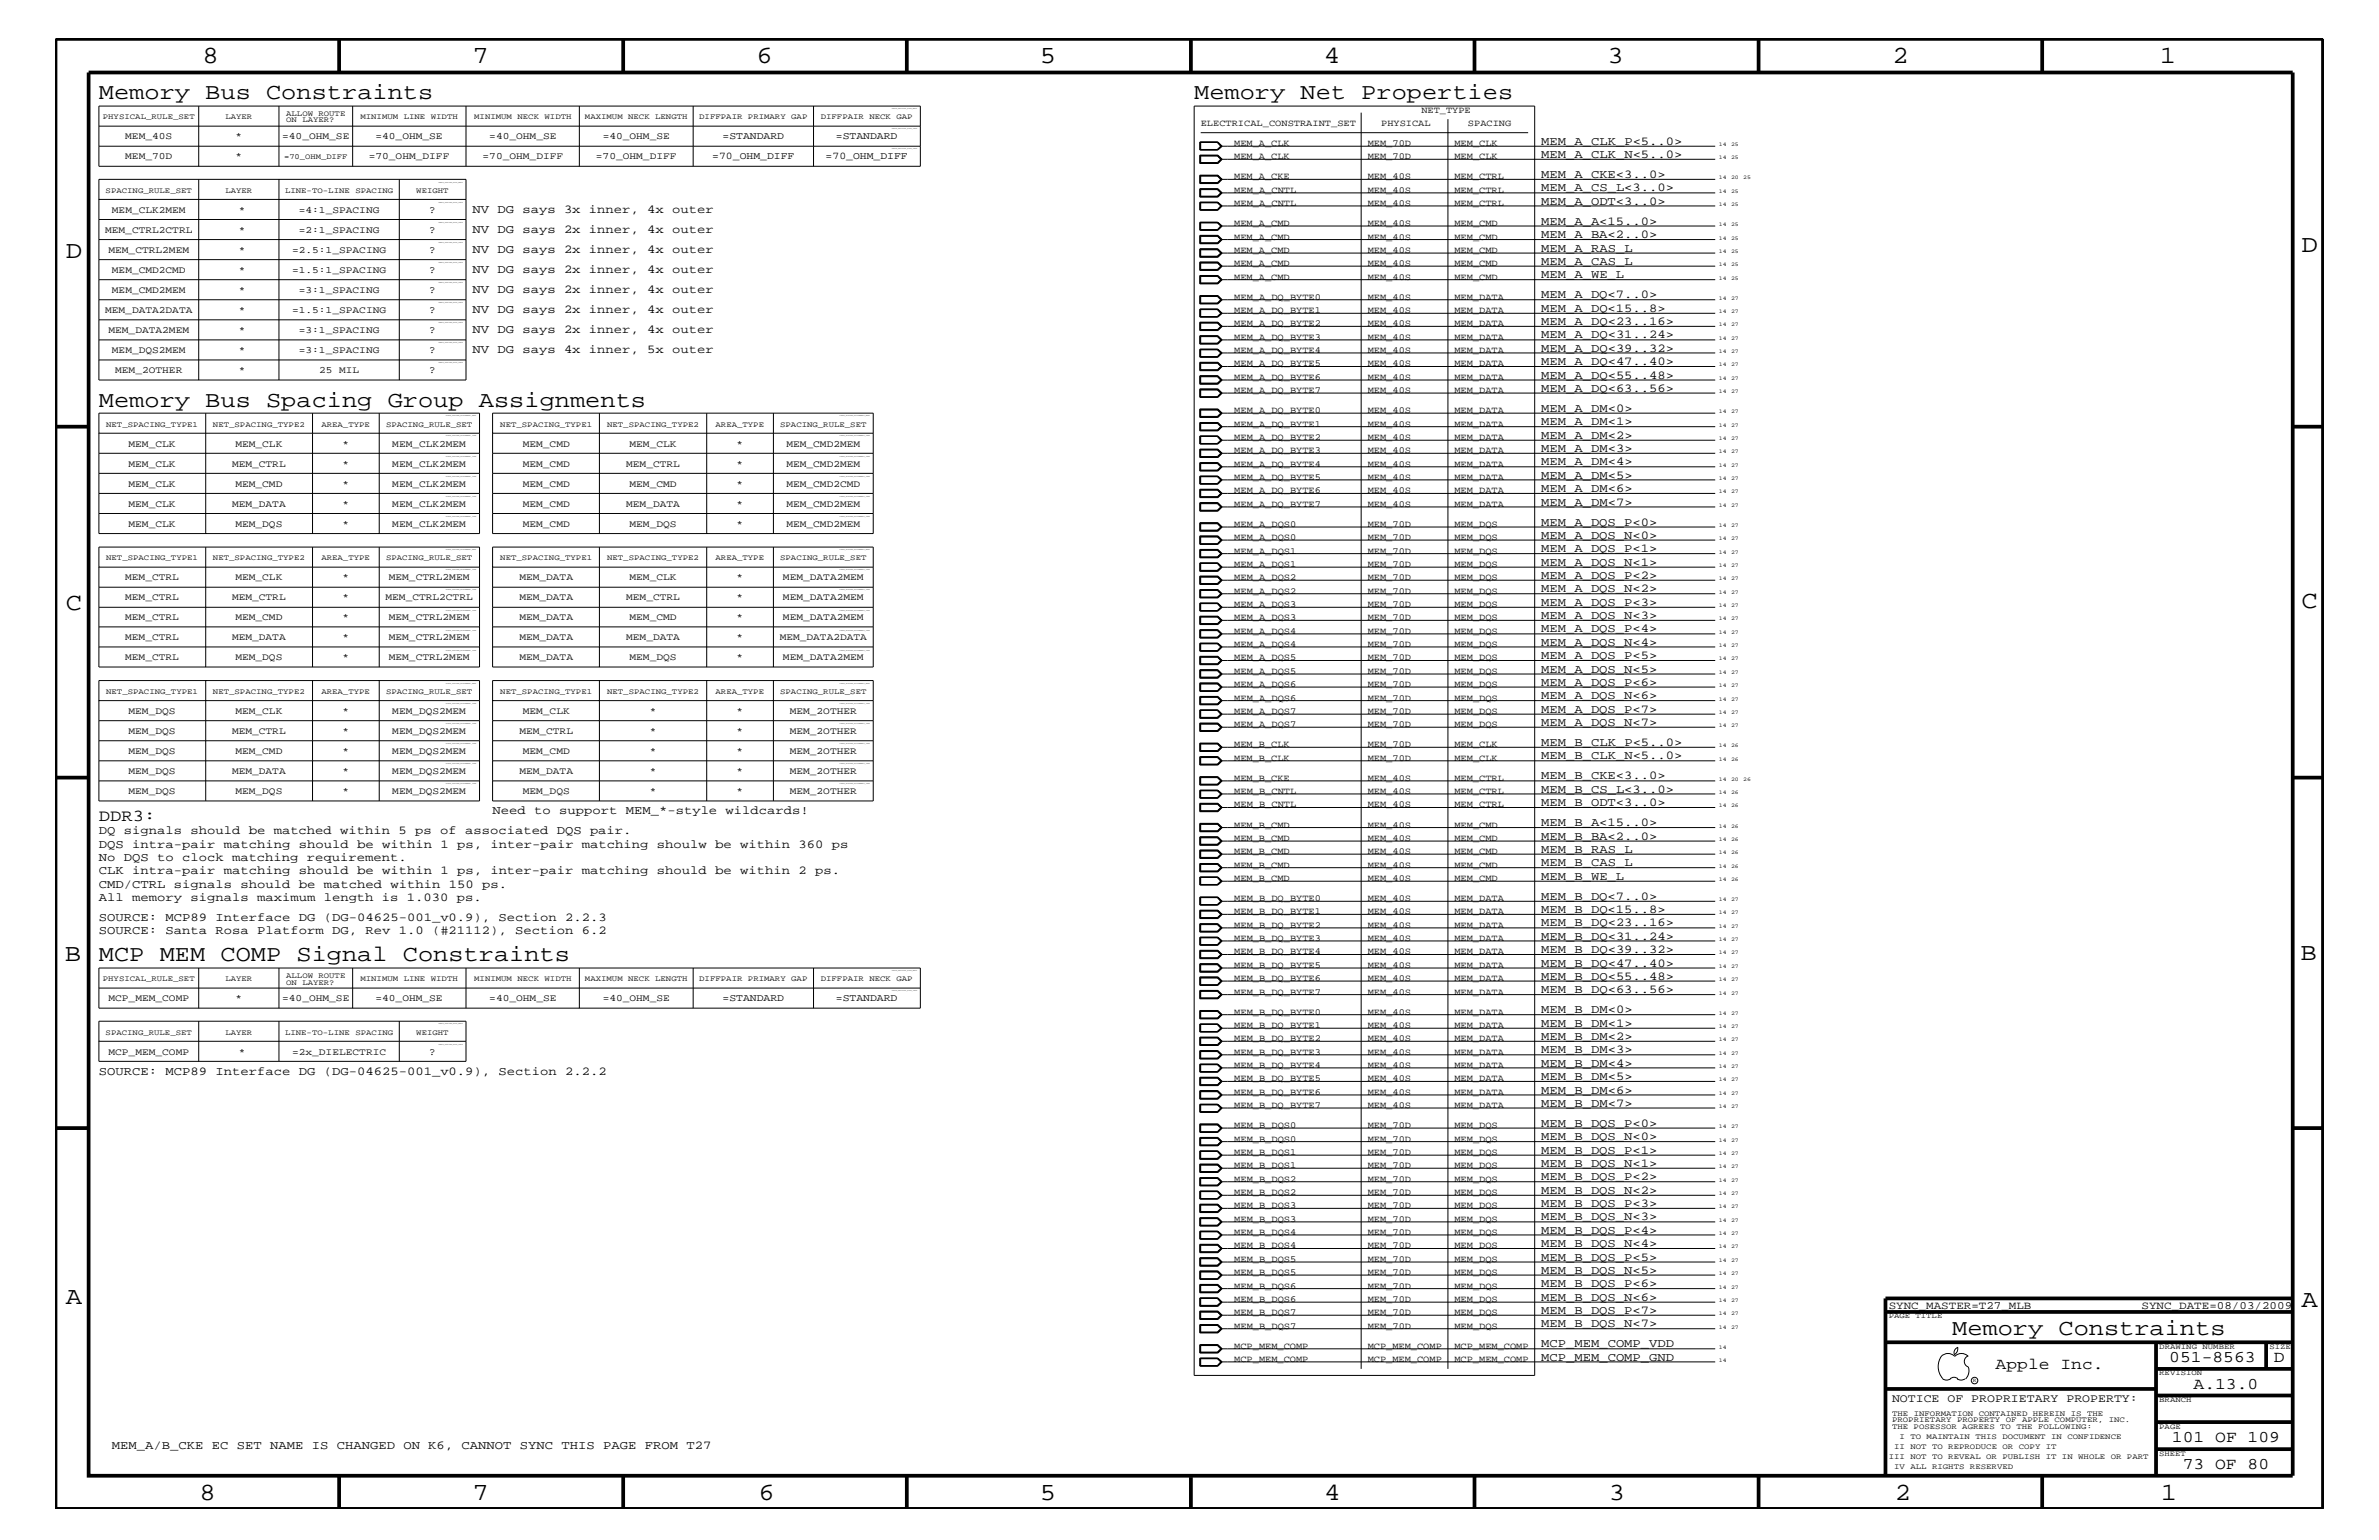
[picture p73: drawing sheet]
<svg xmlns="http://www.w3.org/2000/svg" width="432mm" height="279mm" viewBox="0 0 432 279" stroke-linecap="round" stroke-linejoin="round" font-family="sans-serif">
<defs><g id="words">
<g font-size="4.5">
<text x="36.7" y="11.5">8</text>
<text x="85.8" y="11.5">7</text>
<text x="137.3" y="11.5">6</text>
<text x="188.7" y="11.5">5</text>
<text x="240.3" y="11.5">4</text>
<text x="291.8" y="11.5">3</text>
<text x="343.5" y="11.5">2</text>
<text x="392" y="11.5">1</text>
<text x="11.9" y="46.8">D</text>
<text x="417.7" y="45.7">D</text>
<text x="11.9" y="110.6">C</text>
<text x="417.7" y="110.3">C</text>
<text x="11.8" y="174.3">B</text>
<text x="417.6" y="174.2">B</text>
<text x="11.9" y="236.7">A</text>
<text x="417.7" y="237.1">A</text>
<text x="36.2" y="272.1">8</text>
<text x="85.8" y="272.1">7</text>
<text x="137.7" y="272.1">6</text>
<text x="188.7" y="272.1">5</text>
<text x="240.4" y="272.1">4</text>
<text x="292" y="272.1">3</text>
<text x="343.9" y="272.1">2</text>
<text x="392.2" y="272.1">1</text>
</g>
<g font-size="4.1">
<text x="17.9" y="18">Memory Bus Constraints</text>
<text x="216.7" y="18">Memory Net Properties</text>
<text x="17.9" y="73.8">Memory Bus Spacing Group Assignments</text>
<text x="17.9" y="174.4">MCP MEM COMP Signal Constraints</text>
<text x="354.3" y="242.3">Memory Constraints</text>
</g>
<g font-size="3">
<text x="17.9" y="149">DDR3:</text>
<text x="362.2" y="248.4">Apple Inc.</text>
<text x="393.7" y="247.1">051-8563</text>
<text x="398.1" y="252">A.13.0</text>
<text x="412.7" y="247.1">D</text>
<text x="394.2" y="261.6">101 OF 109</text>
<text x="396.2" y="266.6">73 OF 80</text>
</g>
<g font-size="2.2">
<text x="279.7" y="28.6">MEM_A_CLK_N&lt;5..0&gt;</text>
<text x="279.7" y="26.3">MEM_A_CLK_P&lt;5..0&gt;</text>
<text x="279.7" y="34.7">MEM_A_CS_L&lt;3..0&gt;</text>
<text x="279.7" y="32.3">MEM_A_CKE&lt;3..0&gt;</text>
<text x="85.8" y="38.6">NV DG says 3x inner, 4x outer</text>
<text x="279.7" y="40.8">MEM_A_A&lt;15..0&gt;</text>
<text x="279.7" y="37.2">MEM_A_ODT&lt;3..0&gt;</text>
<text x="85.8" y="45.9">NV DG says 2x inner, 4x outer</text>
<text x="85.8" y="42.3">NV DG says 2x inner, 4x outer</text>
<text x="279.7" y="45.7">MEM_A_RAS_L</text>
<text x="279.7" y="43.2">MEM_A_BA&lt;2..0&gt;</text>
<text x="85.8" y="49.6">NV DG says 2x inner, 4x outer</text>
<text x="85.8" y="53.2">NV DG says 2x inner, 4x outer</text>
<text x="279.7" y="50.5">MEM_A_WE_L</text>
<text x="279.7" y="48">MEM_A_CAS_L</text>
<text x="85.8" y="56.8">NV DG says 2x inner, 4x outer</text>
<text x="279.7" y="56.6">MEM_A_DQ&lt;15..8&gt;</text>
<text x="279.7" y="54.1">MEM_A_DQ&lt;7..0&gt;</text>
<text x="279.7" y="59">MEM_A_DQ&lt;23..16&gt;</text>
<text x="85.8" y="64">NV DG says 4x inner, 5x outer</text>
<text x="85.8" y="60.4">NV DG says 2x inner, 4x outer</text>
<text x="279.7" y="63.9">MEM_A_DQ&lt;39..32&gt;</text>
<text x="279.7" y="61.4">MEM_A_DQ&lt;31..24&gt;</text>
<text x="279.7" y="66.2">MEM_A_DQ&lt;47..40&gt;</text>
<text x="279.7" y="71.1">MEM_A_DQ&lt;63..56&gt;</text>
<text x="279.7" y="68.7">MEM_A_DQ&lt;55..48&gt;</text>
<text x="279.7" y="77.2">MEM_A_DM&lt;1&gt;</text>
<text x="279.7" y="74.7">MEM_A_DM&lt;0&gt;</text>
<text x="279.7" y="82">MEM_A_DM&lt;3&gt;</text>
<text x="279.7" y="79.6">MEM_A_DM&lt;2&gt;</text>
<text x="279.7" y="86.9">MEM_A_DM&lt;5&gt;</text>
<text x="279.7" y="89.3">MEM_A_DM&lt;6&gt;</text>
<text x="279.7" y="84.4">MEM_A_DM&lt;4&gt;</text>
<text x="279.7" y="95.4">MEM_A_DQS_P&lt;0&gt;</text>
<text x="279.7" y="91.7">MEM_A_DM&lt;7&gt;</text>
<text x="279.7" y="100.2">MEM_A_DQS_P&lt;1&gt;</text>
<text x="279.7" y="97.7">MEM_A_DQS_N&lt;0&gt;</text>
<text x="279.7" y="107.5">MEM_A_DQS_N&lt;2&gt;</text>
<text x="279.7" y="105">MEM_A_DQS_P&lt;2&gt;</text>
<text x="279.7" y="102.6">MEM_A_DQS_N&lt;1&gt;</text>
<text x="279.7" y="112.3">MEM_A_DQS_N&lt;3&gt;</text>
<text x="279.7" y="109.9">MEM_A_DQS_P&lt;3&gt;</text>
<text x="279.7" y="114.8">MEM_A_DQS_P&lt;4&gt;</text>
<text x="279.7" y="119.6">MEM_A_DQS_P&lt;5&gt;</text>
<text x="279.7" y="117.2">MEM_A_DQS_N&lt;4&gt;</text>
<text x="279.7" y="124.4">MEM_A_DQS_P&lt;6&gt;</text>
<text x="279.7" y="122">MEM_A_DQS_N&lt;5&gt;</text>
<text x="279.7" y="131.7">MEM_A_DQS_N&lt;7&gt;</text>
<text x="279.7" y="129.3">MEM_A_DQS_P&lt;7&gt;</text>
<text x="279.7" y="126.9">MEM_A_DQS_N&lt;6&gt;</text>
<text x="279.7" y="135.3">MEM_B_CLK_P&lt;5..0&gt;</text>
<text x="279.7" y="137.8">MEM_B_CLK_N&lt;5..0&gt;</text>
<text x="279.7" y="143.9">MEM_B_CS_L&lt;3..0&gt;</text>
<text x="279.7" y="141.4">MEM_B_CKE&lt;3..0&gt;</text>
<text x="89.4" y="147.7">Need to support MEM_*-style wildcards!</text>
<text x="279.7" y="149.9">MEM_B_A&lt;15..0&gt;</text>
<text x="279.7" y="146.2">MEM_B_ODT&lt;3..0&gt;</text>
<text x="17.9" y="151.3">DQ signals should be matched within 5 ps of associated DQS pair.</text>
<text x="17.9" y="153.8">DQS intra-pair matching should be within 1 ps, inter-pair matching shoulw be within 360 ps</text>
<text x="279.7" y="154.7">MEM_B_RAS_L</text>
<text x="279.7" y="152.3">MEM_B_BA&lt;2..0&gt;</text>
<text x="17.9" y="156.2">No DQS to clock matching requirement.</text>
<text x="17.9" y="158.6">CLK intra-pair matching should be within 1 ps, inter-pair matching should be within 2 ps.</text>
<text x="17.9" y="161.1">CMD/CTRL signals should be matched within 150 ps.</text>
<text x="279.7" y="157.2">MEM_B_CAS_L</text>
<text x="279.7" y="159.6">MEM_B_WE_L</text>
<text x="17.9" y="163.5">All memory signals maximum length is 1.030 ps.</text>
<text x="17.9" y="167.1">SOURCE: MCP89 Interface DG (DG-04625-001_v0.9), Section 2.2.3</text>
<text x="279.7" y="163.3">MEM_B_DQ&lt;7..0&gt;</text>
<text x="279.7" y="165.6">MEM_B_DQ&lt;15..8&gt;</text>
<text x="17.9" y="169.5">SOURCE: Santa Rosa Platform DG, Rev 1.0 (#21112), Section 6.2</text>
<text x="279.7" y="170.5">MEM_B_DQ&lt;31..24&gt;</text>
<text x="279.7" y="168.1">MEM_B_DQ&lt;23..16&gt;</text>
<text x="279.7" y="172.9">MEM_B_DQ&lt;39..32&gt;</text>
<text x="279.7" y="177.7">MEM_B_DQ&lt;55..48&gt;</text>
<text x="279.7" y="175.4">MEM_B_DQ&lt;47..40&gt;</text>
<text x="279.7" y="183.8">MEM_B_DM&lt;0&gt;</text>
<text x="279.7" y="180.2">MEM_B_DQ&lt;63..56&gt;</text>
<text x="279.7" y="186.3">MEM_B_DM&lt;1&gt;</text>
<text x="279.7" y="188.7">MEM_B_DM&lt;2&gt;</text>
<text x="279.7" y="191.1">MEM_B_DM&lt;3&gt;</text>
<text x="17.9" y="195">SOURCE: MCP89 Interface DG (DG-04625-001_v0.9), Section 2.2.2</text>
<text x="279.7" y="193.6">MEM_B_DM&lt;4&gt;</text>
<text x="279.7" y="195.9">MEM_B_DM&lt;5&gt;</text>
<text x="279.7" y="198.4">MEM_B_DM&lt;6&gt;</text>
<text x="279.7" y="200.9">MEM_B_DM&lt;7&gt;</text>
<text x="279.7" y="209.3">MEM_B_DQS_P&lt;1&gt;</text>
<text x="279.7" y="206.9">MEM_B_DQS_N&lt;0&gt;</text>
<text x="279.7" y="204.4">MEM_B_DQS_P&lt;0&gt;</text>
<text x="279.7" y="211.7">MEM_B_DQS_N&lt;1&gt;</text>
<text x="279.7" y="214.2">MEM_B_DQS_P&lt;2&gt;</text>
<text x="279.7" y="219">MEM_B_DQS_P&lt;3&gt;</text>
<text x="279.7" y="216.6">MEM_B_DQS_N&lt;2&gt;</text>
<text x="279.7" y="221.4">MEM_B_DQS_N&lt;3&gt;</text>
<text x="279.7" y="223.9">MEM_B_DQS_P&lt;4&gt;</text>
<text x="279.7" y="226.3">MEM_B_DQS_N&lt;4&gt;</text>
<text x="279.7" y="231.1">MEM_B_DQS_N&lt;5&gt;</text>
<text x="279.7" y="228.7">MEM_B_DQS_P&lt;5&gt;</text>
<text x="279.7" y="233.5">MEM_B_DQS_P&lt;6&gt;</text>
<text x="279.7" y="238.4">MEM_B_DQS_P&lt;7&gt;</text>
<text x="279.7" y="236">MEM_B_DQS_N&lt;6&gt;</text>
<text x="279.7" y="244.5">MCP_MEM_COMP_VDD</text>
<text x="279.7" y="240.8">MEM_B_DQS_N&lt;7&gt;</text>
<text x="279.7" y="246.9">MCP_MEM_COMP_GND</text>
<text x="20.3" y="262.9">MEM_A/B_CKE EC SET NAME IS CHANGED ON K6, CANNOT SYNC THIS PAGE FROM T27</text>
</g>
<text font-size="2.1" x="343.4" y="254.4">NOTICE OF PROPRIETARY PROPERTY:</text>
<g font-size="2">
<text x="342.8" y="237.4">SYNC_MASTER=T27_MLB</text>
<text x="388.7" y="237.4">SYNC_DATE=08/03/2009</text>
</g>
<g font-size="1.9">
<text x="129.3" y="28.9">=70_OHM_DIFF</text>
<text x="131.1" y="25.3">=STANDARD</text>
<text x="149.9" y="28.9">=70_OHM_DIFF</text>
<text x="151.7" y="25.3">=STANDARD</text>
<text x="77.9" y="38.6">?</text>
<text x="77.9" y="45.9">?</text>
<text x="77.9" y="42.3">?</text>
<text x="77.9" y="49.6">?</text>
<text x="77.9" y="53.2">?</text>
<text x="77.9" y="56.8">?</text>
<text x="77.9" y="60.4">?</text>
<text x="77.9" y="64">?</text>
<text x="77.9" y="67.7">?</text>
<text x="131.1" y="181.6">=STANDARD</text>
<text x="151.7" y="181.6">=STANDARD</text>
<text x="77.9" y="191.4">?</text>
</g>
<g font-size="1.8">
<text x="22.7" y="25.3">MEM_40S</text>
<text x="22.7" y="28.9">MEM_70D</text>
<text x="42.8" y="25.3">*</text>
<text x="42.8" y="28.9">*</text>
<text x="51.2" y="25.3">=40_OHM_SE</text>
<text x="66.9" y="28.9">=70_OHM_DIFF</text>
<text x="68.2" y="25.3">=40_OHM_SE</text>
<text x="87.6" y="28.9">=70_OHM_DIFF</text>
<text x="88.8" y="25.3">=40_OHM_SE</text>
<text x="108.2" y="28.9">=70_OHM_DIFF</text>
<text x="109.4" y="25.3">=40_OHM_SE</text>
<text x="20.3" y="38.6">MEM_CLK2MEM</text>
<text x="43.3" y="38.6">*</text>
<text x="54.2" y="38.6">=4:1_SPACING</text>
<text x="19.1" y="42.3">MEM_CTRL2CTRL</text>
<text x="19.7" y="45.9">MEM_CTRL2MEM</text>
<text x="43.3" y="45.9">*</text>
<text x="43.3" y="42.3">*</text>
<text x="53" y="45.9">=2.5:1_SPACING</text>
<text x="54.2" y="42.3">=2:1_SPACING</text>
<text x="20.3" y="49.6">MEM_CMD2CMD</text>
<text x="20.3" y="53.2">MEM_CMD2MEM</text>
<text x="43.3" y="49.6">*</text>
<text x="43.3" y="53.2">*</text>
<text x="53" y="49.6">=1.5:1_SPACING</text>
<text x="54.2" y="53.2">=3:1_SPACING</text>
<text x="19.1" y="56.8">MEM_DATA2DATA</text>
<text x="43.3" y="56.8">*</text>
<text x="53" y="56.8">=1.5:1_SPACING</text>
<text x="19.7" y="60.4">MEM_DATA2MEM</text>
<text x="20.3" y="64">MEM_DQS2MEM</text>
<text x="43.3" y="60.4">*</text>
<text x="43.3" y="64">*</text>
<text x="54.2" y="60.4">=3:1_SPACING</text>
<text x="54.2" y="64">=3:1_SPACING</text>
<text x="20.9" y="67.7">MEM_2OTHER</text>
<text x="43.3" y="67.7">*</text>
<text x="57.9" y="67.7">25 MIL</text>
<text x="23.3" y="81.1">MEM_CLK</text>
<text x="42.7" y="81.1">MEM_CLK</text>
<text x="62.1" y="81.1">*</text>
<text x="71.2" y="81.1">MEM_CLK2MEM</text>
<text x="94.9" y="81.1">MEM_CMD</text>
<text x="114.3" y="81.1">MEM_CLK</text>
<text x="133.7" y="81.1">*</text>
<text x="142.7" y="81.1">MEM_CMD2MEM</text>
<text x="23.3" y="84.7">MEM_CLK</text>
<text x="23.3" y="88.3">MEM_CLK</text>
<text x="42.1" y="84.7">MEM_CTRL</text>
<text x="42.7" y="88.3">MEM_CMD</text>
<text x="62.1" y="84.7">*</text>
<text x="62.1" y="88.3">*</text>
<text x="71.2" y="84.7">MEM_CLK2MEM</text>
<text x="71.2" y="88.3">MEM_CLK2MEM</text>
<text x="94.9" y="88.3">MEM_CMD</text>
<text x="94.9" y="84.7">MEM_CMD</text>
<text x="113.7" y="84.7">MEM_CTRL</text>
<text x="114.3" y="88.3">MEM_CMD</text>
<text x="133.7" y="84.7">*</text>
<text x="133.7" y="88.3">*</text>
<text x="142.7" y="88.3">MEM_CMD2CMD</text>
<text x="142.7" y="84.7">MEM_CMD2MEM</text>
<text x="23.3" y="95.6">MEM_CLK</text>
<text x="23.3" y="92">MEM_CLK</text>
<text x="42.1" y="92">MEM_DATA</text>
<text x="42.7" y="95.6">MEM_DQS</text>
<text x="62.1" y="95.6">*</text>
<text x="62.1" y="92">*</text>
<text x="71.2" y="95.6">MEM_CLK2MEM</text>
<text x="71.2" y="92">MEM_CLK2MEM</text>
<text x="94.9" y="95.6">MEM_CMD</text>
<text x="94.9" y="92">MEM_CMD</text>
<text x="113.7" y="92">MEM_DATA</text>
<text x="114.3" y="95.6">MEM_DQS</text>
<text x="133.7" y="95.6">*</text>
<text x="133.7" y="92">*</text>
<text x="142.7" y="95.6">MEM_CMD2MEM</text>
<text x="142.7" y="92">MEM_CMD2MEM</text>
<text x="22.7" y="105.3">MEM_CTRL</text>
<text x="42.7" y="105.3">MEM_CLK</text>
<text x="62.1" y="105.3">*</text>
<text x="70.6" y="105.3">MEM_CTRL2MEM</text>
<text x="94.3" y="105.3">MEM_DATA</text>
<text x="114.3" y="105.3">MEM_CLK</text>
<text x="133.7" y="105.3">*</text>
<text x="142.1" y="105.3">MEM_DATA2MEM</text>
<text x="22.7" y="108.9">MEM_CTRL</text>
<text x="22.7" y="112.6">MEM_CTRL</text>
<text x="42.1" y="108.9">MEM_CTRL</text>
<text x="42.7" y="112.6">MEM_CMD</text>
<text x="62.1" y="108.9">*</text>
<text x="62.1" y="112.6">*</text>
<text x="70" y="108.9">MEM_CTRL2CTRL</text>
<text x="70.6" y="112.6">MEM_CTRL2MEM</text>
<text x="94.3" y="108.9">MEM_DATA</text>
<text x="94.3" y="112.6">MEM_DATA</text>
<text x="113.7" y="108.9">MEM_CTRL</text>
<text x="114.3" y="112.6">MEM_CMD</text>
<text x="133.7" y="108.9">*</text>
<text x="133.7" y="112.6">*</text>
<text x="142.1" y="108.9">MEM_DATA2MEM</text>
<text x="142.1" y="112.6">MEM_DATA2MEM</text>
<text x="22.7" y="119.8">MEM_CTRL</text>
<text x="22.7" y="116.2">MEM_CTRL</text>
<text x="42.1" y="116.2">MEM_DATA</text>
<text x="42.7" y="119.8">MEM_DQS</text>
<text x="62.1" y="119.8">*</text>
<text x="62.1" y="116.2">*</text>
<text x="70.6" y="119.8">MEM_CTRL2MEM</text>
<text x="70.6" y="116.2">MEM_CTRL2MEM</text>
<text x="94.3" y="116.2">MEM_DATA</text>
<text x="94.3" y="119.8">MEM_DATA</text>
<text x="113.7" y="116.2">MEM_DATA</text>
<text x="114.3" y="119.8">MEM_DQS</text>
<text x="133.7" y="116.2">*</text>
<text x="133.7" y="119.8">*</text>
<text x="141.5" y="116.2">MEM_DATA2DATA</text>
<text x="142.1" y="119.8">MEM_DATA2MEM</text>
<text x="23.3" y="129.6">MEM_DQS</text>
<text x="42.7" y="129.6">MEM_CLK</text>
<text x="62.1" y="129.6">*</text>
<text x="71.2" y="129.6">MEM_DQS2MEM</text>
<text x="94.9" y="129.6">MEM_CLK</text>
<text x="117.9" y="129.6">*</text>
<text x="133.7" y="129.6">*</text>
<text x="143.3" y="129.6">MEM_2OTHER</text>
<text x="23.3" y="133.2">MEM_DQS</text>
<text x="23.3" y="136.8">MEM_DQS</text>
<text x="42.1" y="133.2">MEM_CTRL</text>
<text x="42.7" y="136.8">MEM_CMD</text>
<text x="62.1" y="133.2">*</text>
<text x="62.1" y="136.8">*</text>
<text x="71.2" y="133.2">MEM_DQS2MEM</text>
<text x="71.2" y="136.8">MEM_DQS2MEM</text>
<text x="94.3" y="133.2">MEM_CTRL</text>
<text x="94.9" y="136.8">MEM_CMD</text>
<text x="117.9" y="136.8">*</text>
<text x="117.9" y="133.2">*</text>
<text x="133.7" y="136.8">*</text>
<text x="133.7" y="133.2">*</text>
<text x="143.3" y="136.8">MEM_2OTHER</text>
<text x="143.3" y="133.2">MEM_2OTHER</text>
<text x="23.3" y="140.4">MEM_DQS</text>
<text x="42.1" y="140.4">MEM_DATA</text>
<text x="62.1" y="140.4">*</text>
<text x="71.2" y="140.4">MEM_DQS2MEM</text>
<text x="94.3" y="140.4">MEM_DATA</text>
<text x="117.9" y="140.4">*</text>
<text x="133.7" y="140.4">*</text>
<text x="143.3" y="140.4">MEM_2OTHER</text>
<text x="23.3" y="144">MEM_DQS</text>
<text x="42.7" y="144">MEM_DQS</text>
<text x="62.1" y="144">*</text>
<text x="71.2" y="144">MEM_DQS2MEM</text>
<text x="94.9" y="144">MEM_DQS</text>
<text x="117.9" y="144">*</text>
<text x="133.7" y="144">*</text>
<text x="143.3" y="144">MEM_2OTHER</text>
<text x="19.7" y="181.6">MCP_MEM_COMP</text>
<text x="42.8" y="181.6">*</text>
<text x="51.2" y="181.6">=40_OHM_SE</text>
<text x="68.2" y="181.6">=40_OHM_SE</text>
<text x="88.8" y="181.6">=40_OHM_SE</text>
<text x="109.4" y="181.6">=40_OHM_SE</text>
<text x="19.7" y="191.4">MCP_MEM_COMP</text>
<text x="43.3" y="191.4">*</text>
<text x="53" y="191.4">=2x_DIELECTRIC</text>
</g>
<g font-size="1.7">
<text x="217.9" y="22.9">ELECTRICAL_CONSTRAINT_SET</text>
<text x="250.7" y="22.9">PHYSICAL</text>
<text x="258" y="20.4">NET_TYPE</text>
<text x="266.4" y="22.9">SPACING</text>
<text x="224" y="28.9">MEM_A_CLK</text>
<text x="224" y="26.5">MEM_A_CLK</text>
<text x="248.2" y="28.9">MEM_70D</text>
<text x="248.2" y="26.5">MEM_70D</text>
<text x="264" y="28.9">MEM_CLK</text>
<text x="264" y="26.5">MEM_CLK</text>
<text x="224" y="35">MEM_A_CNTL</text>
<text x="224" y="32.5">MEM_A_CKE</text>
<text x="248.2" y="35">MEM_40S</text>
<text x="248.2" y="32.5">MEM_40S</text>
<text x="264" y="35">MEM_CTRL</text>
<text x="264" y="32.5">MEM_CTRL</text>
<text x="224" y="41">MEM_A_CMD</text>
<text x="224" y="37.4">MEM_A_CNTL</text>
<text x="248.2" y="41">MEM_40S</text>
<text x="248.2" y="37.4">MEM_40S</text>
<text x="264" y="41">MEM_CMD</text>
<text x="264" y="37.4">MEM_CTRL</text>
<text x="224" y="45.9">MEM_A_CMD</text>
<text x="224" y="43.5">MEM_A_CMD</text>
<text x="248.2" y="45.9">MEM_40S</text>
<text x="248.2" y="43.5">MEM_40S</text>
<text x="264" y="45.9">MEM_CMD</text>
<text x="264" y="43.5">MEM_CMD</text>
<text x="224" y="50.7">MEM_A_CMD</text>
<text x="224" y="48.3">MEM_A_CMD</text>
<text x="248.2" y="50.7">MEM_40S</text>
<text x="248.2" y="48.3">MEM_40S</text>
<text x="264" y="50.7">MEM_CMD</text>
<text x="264" y="48.3">MEM_CMD</text>
<text x="224" y="56.8">MEM_A_DQ_BYTE1</text>
<text x="224" y="54.4">MEM_A_DQ_BYTE0</text>
<text x="224" y="59.2">MEM_A_DQ_BYTE2</text>
<text x="248.2" y="56.8">MEM_40S</text>
<text x="248.2" y="59.2">MEM_40S</text>
<text x="248.2" y="54.4">MEM_40S</text>
<text x="264" y="56.8">MEM_DATA</text>
<text x="264" y="54.4">MEM_DATA</text>
<text x="264" y="59.2">MEM_DATA</text>
<text x="224" y="64">MEM_A_DQ_BYTE4</text>
<text x="224" y="61.7">MEM_A_DQ_BYTE3</text>
<text x="248.2" y="64">MEM_40S</text>
<text x="248.2" y="61.7">MEM_40S</text>
<text x="264" y="64">MEM_DATA</text>
<text x="264" y="61.7">MEM_DATA</text>
<text x="224" y="66.5">MEM_A_DQ_BYTE5</text>
<text x="224" y="71.3">MEM_A_DQ_BYTE7</text>
<text x="224" y="68.9">MEM_A_DQ_BYTE6</text>
<text x="248.2" y="66.5">MEM_40S</text>
<text x="248.2" y="71.3">MEM_40S</text>
<text x="248.2" y="68.9">MEM_40S</text>
<text x="264" y="66.5">MEM_DATA</text>
<text x="264" y="71.3">MEM_DATA</text>
<text x="264" y="68.9">MEM_DATA</text>
<text x="224" y="77.4">MEM_A_DQ_BYTE1</text>
<text x="224" y="75">MEM_A_DQ_BYTE0</text>
<text x="248.2" y="77.4">MEM_40S</text>
<text x="248.2" y="75">MEM_40S</text>
<text x="264" y="77.4">MEM_DATA</text>
<text x="264" y="75">MEM_DATA</text>
<text x="224" y="82.2">MEM_A_DQ_BYTE3</text>
<text x="224" y="79.9">MEM_A_DQ_BYTE2</text>
<text x="248.2" y="82.2">MEM_40S</text>
<text x="248.2" y="79.9">MEM_40S</text>
<text x="264" y="82.2">MEM_DATA</text>
<text x="264" y="79.9">MEM_DATA</text>
<text x="224" y="89.5">MEM_A_DQ_BYTE6</text>
<text x="224" y="87.1">MEM_A_DQ_BYTE5</text>
<text x="224" y="84.7">MEM_A_DQ_BYTE4</text>
<text x="248.2" y="89.5">MEM_40S</text>
<text x="248.2" y="87.1">MEM_40S</text>
<text x="248.2" y="84.7">MEM_40S</text>
<text x="264" y="87.1">MEM_DATA</text>
<text x="264" y="89.5">MEM_DATA</text>
<text x="264" y="84.7">MEM_DATA</text>
<text x="224" y="92">MEM_A_DQ_BYTE7</text>
<text x="224" y="95.6">MEM_A_DQS0</text>
<text x="248.2" y="95.6">MEM_70D</text>
<text x="248.2" y="92">MEM_40S</text>
<text x="264" y="92">MEM_DATA</text>
<text x="264" y="95.6">MEM_DQS</text>
<text x="224" y="100.4">MEM_A_DQS1</text>
<text x="224" y="98">MEM_A_DQS0</text>
<text x="248.2" y="100.4">MEM_70D</text>
<text x="248.2" y="98">MEM_70D</text>
<text x="264" y="100.4">MEM_DQS</text>
<text x="264" y="98">MEM_DQS</text>
<text x="224" y="107.7">MEM_A_DQS2</text>
<text x="224" y="105.3">MEM_A_DQS2</text>
<text x="224" y="102.9">MEM_A_DQS1</text>
<text x="248.2" y="107.7">MEM_70D</text>
<text x="248.2" y="105.3">MEM_70D</text>
<text x="248.2" y="102.9">MEM_70D</text>
<text x="264" y="107.7">MEM_DQS</text>
<text x="264" y="105.3">MEM_DQS</text>
<text x="264" y="102.9">MEM_DQS</text>
<text x="224" y="112.6">MEM_A_DQS3</text>
<text x="224" y="110.2">MEM_A_DQS3</text>
<text x="248.2" y="112.6">MEM_70D</text>
<text x="248.2" y="110.2">MEM_70D</text>
<text x="264" y="112.6">MEM_DQS</text>
<text x="264" y="110.2">MEM_DQS</text>
<text x="224" y="115">MEM_A_DQS4</text>
<text x="224" y="119.8">MEM_A_DQS5</text>
<text x="224" y="117.4">MEM_A_DQS4</text>
<text x="248.2" y="115">MEM_70D</text>
<text x="248.2" y="119.8">MEM_70D</text>
<text x="248.2" y="117.4">MEM_70D</text>
<text x="264" y="117.4">MEM_DQS</text>
<text x="264" y="115">MEM_DQS</text>
<text x="264" y="119.8">MEM_DQS</text>
<text x="224" y="124.7">MEM_A_DQS6</text>
<text x="224" y="122.3">MEM_A_DQS5</text>
<text x="248.2" y="124.7">MEM_70D</text>
<text x="248.2" y="122.3">MEM_70D</text>
<text x="264" y="124.7">MEM_DQS</text>
<text x="264" y="122.3">MEM_DQS</text>
<text x="224" y="131.9">MEM_A_DQS7</text>
<text x="224" y="129.6">MEM_A_DQS7</text>
<text x="224" y="127.1">MEM_A_DQS6</text>
<text x="248.2" y="131.9">MEM_70D</text>
<text x="248.2" y="129.6">MEM_70D</text>
<text x="248.2" y="127.1">MEM_70D</text>
<text x="264" y="131.9">MEM_DQS</text>
<text x="264" y="127.1">MEM_DQS</text>
<text x="264" y="129.6">MEM_DQS</text>
<text x="224" y="135.6">MEM_B_CLK</text>
<text x="248.2" y="135.6">MEM_70D</text>
<text x="264" y="135.6">MEM_CLK</text>
<text x="224" y="138">MEM_B_CLK</text>
<text x="224" y="141.7">MEM_B_CKE</text>
<text x="248.2" y="138">MEM_70D</text>
<text x="248.2" y="141.7">MEM_40S</text>
<text x="264" y="138">MEM_CLK</text>
<text x="264" y="141.7">MEM_CTRL</text>
<text x="224" y="146.5">MEM_B_CNTL</text>
<text x="224" y="144">MEM_B_CNTL</text>
<text x="248.2" y="146.5">MEM_40S</text>
<text x="248.2" y="144">MEM_40S</text>
<text x="264" y="146.5">MEM_CTRL</text>
<text x="264" y="144">MEM_CTRL</text>
<text x="224" y="150.1">MEM_B_CMD</text>
<text x="224" y="155">MEM_B_CMD</text>
<text x="224" y="152.6">MEM_B_CMD</text>
<text x="248.2" y="150.1">MEM_40S</text>
<text x="248.2" y="155">MEM_40S</text>
<text x="248.2" y="152.6">MEM_40S</text>
<text x="264" y="150.1">MEM_CMD</text>
<text x="264" y="155">MEM_CMD</text>
<text x="264" y="152.6">MEM_CMD</text>
<text x="224" y="157.4">MEM_B_CMD</text>
<text x="224" y="159.9">MEM_B_CMD</text>
<text x="248.2" y="157.4">MEM_40S</text>
<text x="248.2" y="159.9">MEM_40S</text>
<text x="264" y="157.4">MEM_CMD</text>
<text x="264" y="159.9">MEM_CMD</text>
<text x="224" y="163.5">MEM_B_DQ_BYTE0</text>
<text x="224" y="165.9">MEM_B_DQ_BYTE1</text>
<text x="248.2" y="163.5">MEM_40S</text>
<text x="248.2" y="165.9">MEM_40S</text>
<text x="264" y="163.5">MEM_DATA</text>
<text x="264" y="165.9">MEM_DATA</text>
<text x="224" y="173.2">MEM_B_DQ_BYTE4</text>
<text x="224" y="170.7">MEM_B_DQ_BYTE3</text>
<text x="224" y="168.3">MEM_B_DQ_BYTE2</text>
<text x="248.2" y="170.7">MEM_40S</text>
<text x="248.2" y="168.3">MEM_40S</text>
<text x="248.2" y="173.2">MEM_40S</text>
<text x="264" y="170.7">MEM_DATA</text>
<text x="264" y="168.3">MEM_DATA</text>
<text x="264" y="173.2">MEM_DATA</text>
<text x="224" y="178">MEM_B_DQ_BYTE6</text>
<text x="224" y="175.6">MEM_B_DQ_BYTE5</text>
<text x="248.2" y="178">MEM_40S</text>
<text x="248.2" y="175.6">MEM_40S</text>
<text x="264" y="178">MEM_DATA</text>
<text x="264" y="175.6">MEM_DATA</text>
<text x="224" y="184.1">MEM_B_DQ_BYTE0</text>
<text x="224" y="180.5">MEM_B_DQ_BYTE7</text>
<text x="248.2" y="184.1">MEM_40S</text>
<text x="248.2" y="180.5">MEM_40S</text>
<text x="264" y="184.1">MEM_DATA</text>
<text x="264" y="180.5">MEM_DATA</text>
<text x="224" y="186.5">MEM_B_DQ_BYTE1</text>
<text x="224" y="188.9">MEM_B_DQ_BYTE2</text>
<text x="224" y="191.4">MEM_B_DQ_BYTE3</text>
<text x="248.2" y="186.5">MEM_40S</text>
<text x="248.2" y="188.9">MEM_40S</text>
<text x="248.2" y="191.4">MEM_40S</text>
<text x="264" y="186.5">MEM_DATA</text>
<text x="264" y="188.9">MEM_DATA</text>
<text x="264" y="191.4">MEM_DATA</text>
<text x="224" y="193.7">MEM_B_DQ_BYTE4</text>
<text x="224" y="196.2">MEM_B_DQ_BYTE5</text>
<text x="248.2" y="193.7">MEM_40S</text>
<text x="248.2" y="196.2">MEM_40S</text>
<text x="264" y="193.7">MEM_DATA</text>
<text x="264" y="196.2">MEM_DATA</text>
<text x="224" y="198.7">MEM_B_DQ_BYTE6</text>
<text x="224" y="201">MEM_B_DQ_BYTE7</text>
<text x="248.2" y="198.7">MEM_40S</text>
<text x="248.2" y="201">MEM_40S</text>
<text x="264" y="198.7">MEM_DATA</text>
<text x="264" y="201">MEM_DATA</text>
<text x="224" y="209.6">MEM_B_DQS1</text>
<text x="224" y="207.1">MEM_B_DQS0</text>
<text x="224" y="204.7">MEM_B_DQS0</text>
<text x="248.2" y="209.6">MEM_70D</text>
<text x="248.2" y="207.1">MEM_70D</text>
<text x="248.2" y="204.7">MEM_70D</text>
<text x="264" y="209.6">MEM_DQS</text>
<text x="264" y="207.1">MEM_DQS</text>
<text x="264" y="204.7">MEM_DQS</text>
<text x="224" y="211.9">MEM_B_DQS1</text>
<text x="224" y="214.4">MEM_B_DQS2</text>
<text x="248.2" y="211.9">MEM_70D</text>
<text x="248.2" y="214.4">MEM_70D</text>
<text x="264" y="211.9">MEM_DQS</text>
<text x="264" y="214.4">MEM_DQS</text>
<text x="224" y="219.2">MEM_B_DQS3</text>
<text x="224" y="216.9">MEM_B_DQS2</text>
<text x="224" y="221.7">MEM_B_DQS3</text>
<text x="248.2" y="219.2">MEM_70D</text>
<text x="248.2" y="216.9">MEM_70D</text>
<text x="248.2" y="221.7">MEM_70D</text>
<text x="264" y="219.2">MEM_DQS</text>
<text x="264" y="216.9">MEM_DQS</text>
<text x="264" y="221.7">MEM_DQS</text>
<text x="224" y="224.1">MEM_B_DQS4</text>
<text x="224" y="226.5">MEM_B_DQS4</text>
<text x="248.2" y="224.1">MEM_70D</text>
<text x="248.2" y="226.5">MEM_70D</text>
<text x="264" y="224.1">MEM_DQS</text>
<text x="264" y="226.5">MEM_DQS</text>
<text x="224" y="231.3">MEM_B_DQS5</text>
<text x="224" y="229">MEM_B_DQS5</text>
<text x="224" y="233.8">MEM_B_DQS6</text>
<text x="248.2" y="231.3">MEM_70D</text>
<text x="248.2" y="229">MEM_70D</text>
<text x="248.2" y="233.8">MEM_70D</text>
<text x="264" y="231.3">MEM_DQS</text>
<text x="264" y="229">MEM_DQS</text>
<text x="264" y="233.8">MEM_DQS</text>
<text x="224" y="238.6">MEM_B_DQS7</text>
<text x="224" y="236.2">MEM_B_DQS6</text>
<text x="248.2" y="238.6">MEM_70D</text>
<text x="248.2" y="236.2">MEM_70D</text>
<text x="264" y="238.6">MEM_DQS</text>
<text x="264" y="236.2">MEM_DQS</text>
<text x="224" y="241.1">MEM_B_DQS7</text>
<text x="224" y="244.7">MCP_MEM_COMP</text>
<text x="248.2" y="241.1">MEM_70D</text>
<text x="248.2" y="244.7">MCP_MEM_COMP</text>
<text x="264" y="241.1">MEM_DQS</text>
<text x="264" y="244.7">MCP_MEM_COMP</text>
<text x="224" y="247.1">MCP_MEM_COMP</text>
<text x="248.2" y="247.1">MCP_MEM_COMP</text>
<text x="264" y="247.1">MCP_MEM_COMP</text>
</g>
<g font-size="1.4">
<text x="18.7" y="21.6">PHYSICAL_RULE_SET</text>
<text x="40.9" y="21.6">LAYER</text>
<text x="51.9" y="21">ALLOW ROUTE</text>
<text x="51.9" y="22.2">ON LAYER?</text>
<text x="65.4" y="21.6">MINIMUM LINE WIDTH</text>
<text x="86.1" y="21.6">MINIMUM NECK WIDTH</text>
<text x="106.2" y="21.6">MAXIMUM NECK LENGTH</text>
<text x="126.9" y="21.6">DIFFPAIR PRIMARY GAP</text>
<text x="149" y="21.6">DIFFPAIR NECK GAP</text>
<text x="51.6" y="28.9">=70_OHM_DIFF</text>
<text x="19.2" y="35">SPACING_RULE_SET</text>
<text x="40.9" y="35">LAYER</text>
<text x="51.7" y="35">LINE-TO-LINE SPACING</text>
<text x="75.6" y="35">WEIGHT</text>
<text x="19.3" y="77.4">NET_SPACING_TYPE1</text>
<text x="38.7" y="77.4">NET_SPACING_TYPE2</text>
<text x="58.3" y="77.4">AREA_TYPE</text>
<text x="70.1" y="77.4">SPACING_RULE_SET</text>
<text x="90.8" y="77.4">NET_SPACING_TYPE1</text>
<text x="110.2" y="77.4">NET_SPACING_TYPE2</text>
<text x="129.9" y="77.4">AREA_TYPE</text>
<text x="141.6" y="77.4">SPACING_RULE_SET</text>
<text x="19.3" y="101.6">NET_SPACING_TYPE1</text>
<text x="38.7" y="101.6">NET_SPACING_TYPE2</text>
<text x="58.3" y="101.6">AREA_TYPE</text>
<text x="70.1" y="101.6">SPACING_RULE_SET</text>
<text x="90.8" y="101.6">NET_SPACING_TYPE1</text>
<text x="110.2" y="101.6">NET_SPACING_TYPE2</text>
<text x="129.9" y="101.6">AREA_TYPE</text>
<text x="141.6" y="101.6">SPACING_RULE_SET</text>
<text x="19.3" y="125.9">NET_SPACING_TYPE1</text>
<text x="38.7" y="125.9">NET_SPACING_TYPE2</text>
<text x="58.3" y="125.9">AREA_TYPE</text>
<text x="70.1" y="125.9">SPACING_RULE_SET</text>
<text x="90.8" y="125.9">NET_SPACING_TYPE1</text>
<text x="110.2" y="125.9">NET_SPACING_TYPE2</text>
<text x="129.9" y="125.9">AREA_TYPE</text>
<text x="141.6" y="125.9">SPACING_RULE_SET</text>
<text x="18.7" y="178">PHYSICAL_RULE_SET</text>
<text x="40.9" y="178">LAYER</text>
<text x="51.9" y="177.4">ALLOW ROUTE</text>
<text x="51.9" y="178.7">ON LAYER?</text>
<text x="65.4" y="178">MINIMUM LINE WIDTH</text>
<text x="86.1" y="178">MINIMUM NECK WIDTH</text>
<text x="106.2" y="178">MAXIMUM NECK LENGTH</text>
<text x="126.9" y="178">DIFFPAIR PRIMARY GAP</text>
<text x="149" y="178">DIFFPAIR NECK GAP</text>
<text x="19.2" y="187.7">SPACING_RULE_SET</text>
<text x="40.9" y="187.7">LAYER</text>
<text x="51.7" y="187.7">LINE-TO-LINE SPACING</text>
<text x="75.6" y="187.7">WEIGHT</text>
<text x="342.8" y="239.2">PAGE TITLE</text>
<text x="391.9" y="244.7">DRAWING NUMBER</text>
<text x="411.9" y="244.7">SIZE</text>
<text x="391.9" y="249.5">REVISION</text>
<text x="343.4" y="256.8">THE INFORMATION CONTAINED HEREIN IS THE</text>
<text x="391.9" y="254.4">BRANCH</text>
<text x="343.4" y="259.3">THE POSESSOR AGREES TO THE FOLLOWING:</text>
<text x="343.4" y="258">PROPRIETARY PROPERTY OF APPLE COMPUTER, INC.</text>
<text x="343.8" y="262.9">II NOT TO REPRODUCE OR COPY IT</text>
<text x="344.8" y="261.1">I TO MAINTAIN THIS DOCUMENT IN CONFIDENCE</text>
<text x="391.9" y="259.3">PAGE</text>
<text x="342.8" y="264.7">III NOT TO REVEAL OR PUBLISH IT IN WHOLE OR PART</text>
<text x="343.8" y="266.6">IV ALL RIGHTS RESERVED</text>
<text x="391.9" y="264.1">SHEET</text>
</g>
<g font-size="1">
<text x="312" y="28.9">14</text>
<text x="312" y="26.5">14</text>
<text x="314.2" y="28.9">25</text>
<text x="314.2" y="26.5">25</text>
<text x="312" y="35">14</text>
<text x="312" y="32.5">14</text>
<text x="314.2" y="35">25</text>
<text x="314.2" y="32.5">20</text>
<text x="316.4" y="32.5">25</text>
<text x="312" y="41">14</text>
<text x="312" y="37.4">14</text>
<text x="314.2" y="41">25</text>
<text x="314.2" y="37.4">25</text>
<text x="312" y="45.9">14</text>
<text x="312" y="43.5">14</text>
<text x="314.2" y="45.9">25</text>
<text x="314.2" y="43.5">25</text>
<text x="312" y="50.7">14</text>
<text x="312" y="48.3">14</text>
<text x="314.2" y="50.7">25</text>
<text x="314.2" y="48.3">25</text>
<text x="312" y="56.8">14</text>
<text x="312" y="54.4">14</text>
<text x="312" y="59.2">14</text>
<text x="314.2" y="56.8">27</text>
<text x="314.2" y="54.4">27</text>
<text x="314.2" y="59.2">27</text>
<text x="312" y="64">14</text>
<text x="312" y="61.7">14</text>
<text x="314.2" y="64">27</text>
<text x="314.2" y="61.7">27</text>
<text x="312" y="66.5">14</text>
<text x="312" y="71.3">14</text>
<text x="312" y="68.9">14</text>
<text x="314.2" y="66.5">27</text>
<text x="314.2" y="71.3">27</text>
<text x="314.2" y="68.9">27</text>
<text x="312" y="77.4">14</text>
<text x="312" y="75">14</text>
<text x="314.2" y="77.4">27</text>
<text x="314.2" y="75">27</text>
<text x="312" y="82.2">14</text>
<text x="312" y="79.9">14</text>
<text x="314.2" y="82.2">27</text>
<text x="314.2" y="79.9">27</text>
<text x="312" y="87.1">14</text>
<text x="312" y="89.5">14</text>
<text x="312" y="84.7">14</text>
<text x="314.2" y="87.1">27</text>
<text x="314.2" y="89.5">27</text>
<text x="314.2" y="84.7">27</text>
<text x="312" y="95.6">14</text>
<text x="312" y="92">14</text>
<text x="314.2" y="95.6">27</text>
<text x="314.2" y="92">27</text>
<text x="312" y="100.4">14</text>
<text x="312" y="98">14</text>
<text x="314.2" y="100.4">27</text>
<text x="314.2" y="98">27</text>
<text x="312" y="107.7">14</text>
<text x="312" y="105.3">14</text>
<text x="312" y="102.9">14</text>
<text x="314.2" y="107.7">27</text>
<text x="314.2" y="105.3">27</text>
<text x="314.2" y="102.9">27</text>
<text x="312" y="112.6">14</text>
<text x="312" y="110.2">14</text>
<text x="314.2" y="112.6">27</text>
<text x="314.2" y="110.2">27</text>
<text x="312" y="115">14</text>
<text x="312" y="119.8">14</text>
<text x="312" y="117.4">14</text>
<text x="314.2" y="115">27</text>
<text x="314.2" y="119.8">27</text>
<text x="314.2" y="117.4">27</text>
<text x="312" y="124.7">14</text>
<text x="312" y="122.3">14</text>
<text x="314.2" y="124.7">27</text>
<text x="314.2" y="122.3">27</text>
<text x="312" y="131.9">14</text>
<text x="312" y="129.6">14</text>
<text x="312" y="127.1">14</text>
<text x="314.2" y="131.9">27</text>
<text x="314.2" y="129.6">27</text>
<text x="314.2" y="127.1">27</text>
<text x="312" y="135.6">14</text>
<text x="314.2" y="135.6">26</text>
<text x="312" y="138">14</text>
<text x="312" y="141.7">14</text>
<text x="314.2" y="138">26</text>
<text x="314.2" y="141.7">20</text>
<text x="316.4" y="141.7">26</text>
<text x="312" y="146.5">14</text>
<text x="312" y="144">14</text>
<text x="314.2" y="146.5">26</text>
<text x="314.2" y="144">26</text>
<text x="312" y="150.1">14</text>
<text x="312" y="155">14</text>
<text x="312" y="152.6">14</text>
<text x="314.2" y="150.1">26</text>
<text x="314.2" y="155">26</text>
<text x="314.2" y="152.6">26</text>
<text x="312" y="157.4">14</text>
<text x="312" y="159.9">14</text>
<text x="314.2" y="157.4">26</text>
<text x="314.2" y="159.9">26</text>
<text x="312" y="163.5">14</text>
<text x="312" y="165.9">14</text>
<text x="314.2" y="163.5">27</text>
<text x="314.2" y="165.9">27</text>
<text x="312" y="170.7">14</text>
<text x="312" y="168.3">14</text>
<text x="312" y="173.2">14</text>
<text x="314.2" y="170.7">27</text>
<text x="314.2" y="168.3">27</text>
<text x="314.2" y="173.2">27</text>
<text x="312" y="178">14</text>
<text x="312" y="175.6">14</text>
<text x="314.2" y="178">27</text>
<text x="314.2" y="175.6">27</text>
<text x="312" y="184.1">14</text>
<text x="312" y="180.5">14</text>
<text x="314.2" y="184.1">27</text>
<text x="314.2" y="180.5">27</text>
<text x="312" y="186.5">14</text>
<text x="312" y="188.9">14</text>
<text x="312" y="191.4">14</text>
<text x="314.2" y="186.5">27</text>
<text x="314.2" y="188.9">27</text>
<text x="314.2" y="191.4">27</text>
<text x="312" y="193.7">14</text>
<text x="312" y="196.2">14</text>
<text x="314.2" y="193.7">27</text>
<text x="314.2" y="196.2">27</text>
<text x="312" y="198.7">14</text>
<text x="312" y="201">14</text>
<text x="314.2" y="198.7">27</text>
<text x="314.2" y="201">27</text>
<text x="312" y="209.6">14</text>
<text x="312" y="207.1">14</text>
<text x="312" y="204.7">14</text>
<text x="314.2" y="209.6">27</text>
<text x="314.2" y="207.1">27</text>
<text x="314.2" y="204.7">27</text>
<text x="312" y="211.9">14</text>
<text x="312" y="214.4">14</text>
<text x="314.2" y="211.9">27</text>
<text x="314.2" y="214.4">27</text>
<text x="312" y="219.2">14</text>
<text x="312" y="216.9">14</text>
<text x="312" y="221.7">14</text>
<text x="314.2" y="219.2">27</text>
<text x="314.2" y="216.9">27</text>
<text x="314.2" y="221.7">27</text>
<text x="312" y="224.1">14</text>
<text x="312" y="226.5">14</text>
<text x="314.2" y="224.1">27</text>
<text x="314.2" y="226.5">27</text>
<text x="312" y="231.3">14</text>
<text x="312" y="229">14</text>
<text x="312" y="233.8">14</text>
<text x="314.2" y="231.3">27</text>
<text x="314.2" y="229">27</text>
<text x="314.2" y="233.8">27</text>
<text x="312" y="238.6">14</text>
<text x="312" y="236.2">14</text>
<text x="314.2" y="238.6">27</text>
<text x="314.2" y="236.2">27</text>
<text x="312" y="244.7">14</text>
<text x="312" y="241.1">14</text>
<text x="314.2" y="241.1">27</text>
<text x="312" y="247.1">14</text>
<text x="358.1" y="250.7">R</text>
</g>
<g font-size=".3">
<text x="161.9" y="23.5">TABLE_PHYSICAL_RULE_ITEM</text>
<text x="161.9" y="19.8">TABLE_PHYSICAL_RULE_HEAD</text>
<text x="161.9" y="27.1">TABLE_PHYSICAL_RULE_ITEM</text>
<text x="79.6" y="33.1">TABLE_SPACING_RULE_HEAD</text>
<text x="79.6" y="36.8">TABLE_SPACING_RULE_ITEM</text>
<text x="79.6" y="40.4">TABLE_SPACING_RULE_ITEM</text>
<text x="79.6" y="47.7">TABLE_SPACING_RULE_ITEM</text>
<text x="79.6" y="44.1">TABLE_SPACING_RULE_ITEM</text>
<text x="79.6" y="51.3">TABLE_SPACING_RULE_ITEM</text>
<text x="79.6" y="58.6">TABLE_SPACING_RULE_ITEM</text>
<text x="79.6" y="55">TABLE_SPACING_RULE_ITEM</text>
<text x="79.6" y="62.3">TABLE_SPACING_RULE_ITEM</text>
<text x="79.6" y="65.9">TABLE_SPACING_RULE_ITEM</text>
<text x="80.9" y="75.6">TABLE_SPACING_ASSIGNMENT_HEAD</text>
<text x="152.4" y="75.6">TABLE_SPACING_ASSIGNMENT_HEAD</text>
<text x="80.9" y="82.8">TABLE_SPACING_ASSIGNMENT_ITEM</text>
<text x="80.9" y="79.2">TABLE_SPACING_ASSIGNMENT_ITEM</text>
<text x="152.4" y="79.2">TABLE_SPACING_ASSIGNMENT_ITEM</text>
<text x="152.4" y="82.8">TABLE_SPACING_ASSIGNMENT_ITEM</text>
<text x="80.9" y="86.5">TABLE_SPACING_ASSIGNMENT_ITEM</text>
<text x="152.4" y="86.5">TABLE_SPACING_ASSIGNMENT_ITEM</text>
<text x="80.9" y="90.1">TABLE_SPACING_ASSIGNMENT_ITEM</text>
<text x="80.9" y="93.8">TABLE_SPACING_ASSIGNMENT_ITEM</text>
<text x="152.4" y="90.1">TABLE_SPACING_ASSIGNMENT_ITEM</text>
<text x="152.4" y="93.8">TABLE_SPACING_ASSIGNMENT_ITEM</text>
<text x="80.9" y="99.9">TABLE_SPACING_ASSIGNMENT_HEAD</text>
<text x="152.4" y="99.9">TABLE_SPACING_ASSIGNMENT_HEAD</text>
<text x="80.9" y="107.1">TABLE_SPACING_ASSIGNMENT_ITEM</text>
<text x="80.9" y="103.5">TABLE_SPACING_ASSIGNMENT_ITEM</text>
<text x="152.4" y="103.5">TABLE_SPACING_ASSIGNMENT_ITEM</text>
<text x="152.4" y="107.1">TABLE_SPACING_ASSIGNMENT_ITEM</text>
<text x="80.9" y="110.8">TABLE_SPACING_ASSIGNMENT_ITEM</text>
<text x="152.4" y="110.8">TABLE_SPACING_ASSIGNMENT_ITEM</text>
<text x="80.9" y="114.4">TABLE_SPACING_ASSIGNMENT_ITEM</text>
<text x="80.9" y="118.1">TABLE_SPACING_ASSIGNMENT_ITEM</text>
<text x="152.4" y="118.1">TABLE_SPACING_ASSIGNMENT_ITEM</text>
<text x="152.4" y="114.4">TABLE_SPACING_ASSIGNMENT_ITEM</text>
<text x="80.9" y="124.1">TABLE_SPACING_ASSIGNMENT_HEAD</text>
<text x="152.4" y="124.1">TABLE_SPACING_ASSIGNMENT_HEAD</text>
<text x="80.9" y="131.3">TABLE_SPACING_ASSIGNMENT_ITEM</text>
<text x="80.9" y="127.7">TABLE_SPACING_ASSIGNMENT_ITEM</text>
<text x="152.4" y="127.7">TABLE_SPACING_ASSIGNMENT_ITEM</text>
<text x="152.4" y="131.3">TABLE_SPACING_ASSIGNMENT_ITEM</text>
<text x="80.9" y="135">TABLE_SPACING_ASSIGNMENT_ITEM</text>
<text x="152.4" y="135">TABLE_SPACING_ASSIGNMENT_ITEM</text>
<text x="80.9" y="138.6">TABLE_SPACING_ASSIGNMENT_ITEM</text>
<text x="80.9" y="142.3">TABLE_SPACING_ASSIGNMENT_ITEM</text>
<text x="152.4" y="142.3">TABLE_SPACING_ASSIGNMENT_ITEM</text>
<text x="152.4" y="138.6">TABLE_SPACING_ASSIGNMENT_ITEM</text>
<text x="161.9" y="179.9">TABLE_PHYSICAL_RULE_ITEM</text>
<text x="161.9" y="176.2">TABLE_PHYSICAL_RULE_HEAD</text>
<text x="79.6" y="185.9">TABLE_SPACING_RULE_HEAD</text>
<text x="79.6" y="189.5">TABLE_SPACING_RULE_ITEM</text>
</g>
</g></defs>
<g fill="none" stroke="#000" stroke-width=".18">
<path d="M17.9 19.2h149.1v11h-149.1zM36.1 19.2v11M50.6 19.2v11M64 19.2v11M84.6 19.2v11M105.2 19.2v11M125.8 19.2v11M147.7 19.2v11M216.7 19.2h61.9v230.3h-61.9zM17.9 36.2v32.7h66.7v-36.4h-66.7v3.7h66.7M17.9 26.5h149.1M17.9 22.9h149.1"/>
<path d="M17.9 39.8h66.7M36.1 32.5v36.4M50.6 32.5v36.4M72.5 32.5v36.4M217.8 28.1h3.3l.7 .8-.7 .8h-3.3zM217.8 25.8h3.3l.7 .7-.7 .7h-3.3zM217.8 31.8h3.3l.7 .7-.7 .8h-3.3zM217.8 34.2h3.3l.7 .8-.7 .8h-3.3zM217.8 36.7h3.3l.7 .7-.7 .7h-3.3zM217.8 25.8v1.4M217.8 36.7v1.4M217.8 27.1h3.2"/>
<path d="M217.8 25.9h3.2M217.8 38h3.2M217.8 36.8h3.2M217.9 28.3h3.1l.6 .6-.6 .6h-3.1zM217.9 25.9v1.2M217.9 31.9h3.1l.6 .6-.6 .6h-3.1zM217.9 34.4h3.1l.6 .6-.6 .6h-3.1zM217.9 36.8v1.2M217.9 24.1h59.5M221 28.2l.7 .7-.7 .7h-3.2M221 28.2l.7 .7-.7 .8M221 28.2h-3.2v1.5"/>
<path d="M221 31.9h-3.2v1.3h3.2M221 34.3h-3.2v1.4h3.2M221 25.9l.7 .6-.7 .6M221 25.8l.7 .7-.7 .7M221 25.9l.6 .6M221 31.9l.7 .6-.7 .7M221 34.3l.7 .7-.7 .7M221 36.8l.7 .6-.7 .6M221 36.7l.7 .7-.7 .7M221 36.8l.6 .6M221.6 28.9h89.7M221.6 26.5l-.6 .6"/>
<path d="M221.6 26.5h89.7M221.6 32.5h89.7M221.6 35h89.7M221.6 37.4l-.6 .6M221.6 37.4h89.7M247.1 20.4v228M262.8 21.6v226.8M17.9 43.5h66.7M17.9 50.7h66.7M17.9 54.4h66.7M17.9 58h66.7M17.9 47.1h66.7"/>
<path d="M217.8 40.3h3.3l.7 .7-.7 .8h-3.3zM217.8 42.7h3.3l.7 .8-.7 .7h-3.3zM217.8 45.2h3.3l.7 .7-.7 .8h-3.3zM217.8 47.5h3.3l.7 .8-.7 .8h-3.3zM217.8 50h3.3l.7 .7-.7 .8h-3.3zM217.8 53.6h3.3l.7 .8-.7 .7h-3.3zM217.8 56.1h3.3l.7 .7-.7 .7h-3.3zM217.8 58.4h3.3l.7 .8-.7 .8h-3.3zM217.8 40.3v1.5M217.8 45.2v1.4h3.2l.7-.7-.7-.7M217.8 49.1v-1.5h3.2l.7 .7-.7 .8M217.8 56.1v1.4"/>
<path d="M217.8 47.7h3.2M217.8 46.5h3.2M217.8 45.2h3.2l.7 .7-.7 .6M217.8 57.4h3.2M217.8 56.2h3.2M217.8 41.7h3.2M217.8 40.4h3.2M217.9 40.4v1.3M217.9 42.9h3.1l.6 .6-.6 .6h-3.1zM217.9 47.7v1.2h3.1l.6-.6M217.9 50.2h3.1l.6 .5-.6 .6h-3.1zM217.9 53.8h3.1l.6 .6-.6 .6h-3.1z"/>
<path d="M217.9 56.2v1.2M217.9 58.6h3.1l.6 .6-.6 .6h-3.1zM221 42.8h-3.2v1.3h3.2M221 50.1h-3.2v1.3h3.2M221 53.7h-3.2v1.4h3.2M221 58.5h-3.2v1.4h3.2M221 42.8l.7 .7-.7 .6M221 47.7l.7 .6-.7 .7h-3.2M221 47.7l.6 .6M221 50.1l.7 .6-.7 .7M221 53.7l.7 .7-.7 .7M221 58.5l.7 .7-.7 .7"/>
<path d="M221 56.2l.7 .6-.7 .6M221 56.1l.7 .7-.7 .7M221 56.2l.6 .6M221 40.4l.7 .6-.7 .7M221 40.3l.7 .7-.7 .8M221 40.4l.6 .6M221.6 45.9l-.6-.6h-3.1v1.2M221.6 43.5h89.7M221.6 48.3h89.7M221.6 45.9l-.6 .6M221.6 45.9h89.7M221.6 50.7h89.7"/>
<path d="M221.6 54.4h89.7M221.6 59.2h89.7M221.6 56.8l-.6 .6M221.6 56.8h89.7M221.6 41l-.6 .7M221.6 41h89.7M17.9 78.6v18.2h69.1v-21.8h-69.1v3.6h69.1M17.9 61.7h66.7M17.9 65.3h66.7M37.3 75v21.8M56.7 75v21.8M68.8 75v21.8"/>
<path d="M89.4 78.6v18.2h69.1v-21.8h-69.1v3.6h69.1M108.8 75v21.8M128.3 75v21.8M140.4 75v21.8M217.8 60.9h3.3l.7 .8-.7 .7h-3.3zM217.8 63.4h3.3l.7 .6-.7 .8h-3.3zM217.8 65.7h3.3l.7 .8-.7 .8h-3.3zM217.8 68.2h3.3l.7 .7-.7 .8h-3.3zM217.8 70.6h3.3l.7 .7-.7 .8h-3.3zM217.8 74.2h3.3l.7 .8-.7 .7h-3.3zM217.8 76.7h3.3l.7 .7-.7 .8h-3.3zM217.8 79.1h3.3l.7 .8-.7 .6h-3.3z"/>
<path d="M217.8 63.4v1.4M217.8 68.2v1.4h3.2l.7-.7-.7-.7M217.8 72.1v-1.5h3.2l.7 .7-.7 .8M217.8 75.7v-1.4h3.2l.7 .7-.7 .7M217.8 79.1v1.4M217.8 74.4h3.2M217.8 79.2h3.2M217.8 72h3.2M217.8 70.7h3.2M217.8 69.5h3.2M217.8 68.3h3.2l.7 .6-.7 .6M217.8 64.7h3.2"/>
<path d="M217.8 63.4h3.2M217.9 61.1h3.1l.6 .6-.6 .6h-3.1zM217.9 63.4v1.3M217.9 65.9h3.1l.6 .6-.6 .6h-3.1zM217.9 70.7v1.3M217.9 74.4v1.2h3.1l.6-.6M217.9 76.8h3.1l.6 .6-.6 .6h-3.1zM217.9 79.2v1.3M221 61h-3.2v1.3h3.2M221 65.8h-3.2v1.4h3.2M221 76.7h-3.2v1.4h3.2M221 74.4l.7 .6-.7 .6h-3.2"/>
<path d="M221 74.4l.6 .6M221 79.2l.7 .7-.7 .6M221 79.1l.7 .8-.7 .6M221 79.2l.6 .7M221 76.7l.7 .7-.7 .7M221 70.7l.7 .6-.7 .7M221 70.7l.6 .6M221 65.8l.7 .7-.7 .7M221 63.4l.7 .6-.7 .7M221 63.4l.7 .6-.7 .8M221 63.4l.6 .6M221 61l.7 .7-.7 .6"/>
<path d="M221.6 68.9l-.6-.5h-3.1v1.1M221.6 75h89.7M221.6 79.9l-.6 .6M221.6 79.9h89.7M221.6 77.4h89.7M221.6 71.3l-.6 .7M221.6 71.3h89.7M221.6 68.9l-.6 .6M221.6 68.9h89.7M221.6 66.5h89.7M221.6 64l-.6 .7M221.6 64h89.7"/>
<path d="M221.6 61.7h89.7M17.9 89.5h69.1M17.9 82.2h69.1M17.9 85.9h69.1M17.9 93.2h69.1M37.3 99.3v21.7M56.7 99.3v21.7M68.8 99.3v21.7M89.4 89.5h69.1M89.4 82.2h69.1M89.4 85.9h69.1M89.4 93.2h69.1"/>
<path d="M108.8 99.3v21.7M128.3 99.3v21.7M140.4 99.3v21.7M217.8 81.5h3.3l.7 .7-.7 .8h-3.3zM217.8 83.9h3.3l.7 .8-.7 .8h-3.3zM217.8 86.4h3.3l.7 .7-.7 .7h-3.3zM217.8 88.8h3.3l.7 .7-.7 .8h-3.3zM217.8 91.2h3.3l.7 .8-.7 .7h-3.3zM217.8 94.9h3.3l.7 .7-.7 .8h-3.3zM217.8 97.2h3.3l.7 .8-.7 .7h-3.3zM217.8 99.7h3.3l.7 .7-.7 .8h-3.3zM217.8 86.4v1.4"/>
<path d="M217.8 91.2v1.5h3.2M217.8 94.9v1.4h3.2l.7-.7-.7-.7M217.8 98.7v-1.4h3.2l.7 .7-.7 .7M217.8 96.2h3.2M217.8 94.9h3.2l.7 .7-.7 .6M217.8 98.7h3.2M217.8 97.4h3.2M217.8 91.3h3.2l.7 .7-.7 .7M217.8 87.7h3.2M217.8 86.5h3.2M217.8 80.5h3.2M217.9 81.6h3.1l.6 .6-.6 .6h-3.1z"/>
<path d="M217.9 84.1h3.1l.6 .6-.6 .6h-3.1zM217.9 86.5v1.2M217.9 88.9h3.1l.6 .6-.6 .6h-3.1zM217.9 91.4h3.1l.6 .6-.6 .6h-3.1zM217.9 97.4v1.3M217.9 99.9h3.1l.6 .5-.6 .6h-3.1zM221 81.6h-3.2v1.4M221 84h-3.2v1.4h3.2M221 88.8h-3.2v1.4h3.2M221 99.8h-3.2v1.3h3.2M221 97.4l.7 .6-.7 .7M221 97.4l.6 .6"/>
<path d="M221 99.8l.7 .6-.7 .7M221 91.2l.7 .8-.7 .7M221 88.8l.7 .7-.7 .7M221 86.5l.7 .6-.7 .6M221 86.4l.7 .7-.7 .7M221 86.5l.6 .6M221 84l.7 .7-.7 .7M221 81.6l.7 .6-.7 .7h-3.2M221 81.6l.7 .6-.7 .8M221.6 95.6l-.6-.6h-3.1v1.2M221.6 95.6l-.6 .6M221.6 95.6h89.7"/>
<path d="M221.6 98l-.6 .7M221.6 98h89.7M221.6 92h89.7M221.6 89.5h89.7M221.6 87.1l-.6 .6M221.6 87.1h89.7M221.6 84.7h89.7M221.6 82.2h89.7M17.9 102.9v18.1h69.1v-21.7h-69.1v3.6h69.1M17.9 117.4h69.1M17.9 110.2h69.1M17.9 106.5h69.1"/>
<path d="M17.9 113.7h69.1M89.4 102.9v18.1h69.1v-21.7h-69.1v3.6h69.1M89.4 117.4h69.1M89.4 110.2h69.1M89.4 106.5h69.1M89.4 113.7h69.1M217.8 102.1h3.3l.7 .8-.7 .8h-3.3zM217.8 104.5h3.3l.7 .8-.7 .7h-3.3zM217.8 107h3.3l.7 .7-.7 .8h-3.3zM217.8 109.4h3.3l.7 .8-.7 .7h-3.3zM217.8 111.8h3.3l.7 .8-.7 .7h-3.3zM217.8 114.2h3.3l.7 .8-.7 .8h-3.3z"/>
<path d="M217.8 116.7h3.3l.7 .7-.7 .7h-3.3zM217.8 119.1h3.3l.7 .7-.7 .8h-3.3zM217.8 102.1v1.5h3.2l.7-.7-.7-.8M217.8 106v-1.4h3.2l.7 .7-.7 .7M217.8 109.4v1.5M217.8 116.7v1.4M217.8 118.1h3.2M217.8 116.8h3.2M217.8 110.8h3.2M217.8 109.5h3.2M217.8 104.7h3.2M217.8 103.5h3.2"/>
<path d="M217.8 102.2h3.2M217.9 102.2v1.3M217.9 104.7v1.2h3.1l.6-.6M217.9 107.1h3.1l.6 .6-.6 .6h-3.1zM217.9 109.5v1.3M217.9 112h3.1l.6 .6-.6 .5h-3.1zM217.9 114.4h3.1l.6 .6-.6 .6h-3.1zM217.9 116.8v1.3M217.9 119.2h3.1l.6 .6-.6 .6h-3.1zM221 107h-3.2v1.4h3.2M221 111.9h-3.2v1.3h3.2M221 114.3h-3.2v1.4h3.2"/>
<path d="M221 119.2h-3.2v1.3h3.2M221 119.2l.7 .6-.7 .7M221 116.8l.7 .6-.7 .7M221 116.7l.7 .7-.7 .7M221 116.8l.6 .6M221 114.3l.7 .7-.7 .7M221 111.9l.7 .7-.7 .6M221 109.5l.7 .7-.7 .6M221 109.4l.7 .8-.7 .7M221 109.5l.6 .7M221 107l.7 .7-.7 .7M221 104.7l.7 .6-.7 .6h-3.2"/>
<path d="M221 104.7l.6 .6M221 102.2l.7 .7-.7 .6M221 102.2l.6 .7M221.6 119.8h89.7M221.6 117.4l-.6 .7M221.6 117.4h89.7M221.6 115h89.7M221.6 112.6h89.7M221.6 110.2l-.6 .6M221.6 110.2h89.7M221.6 107.7h89.7M221.6 105.3h89.7"/>
<path d="M221.6 102.9l-.6 .6M221.6 102.9h89.7M221.6 100.4h89.7M17.9 127.1v18.2h69.1v-21.8h-69.1v3.6h69.1M17.9 138h69.1M17.9 130.8h69.1M17.9 134.4h69.1M37.3 123.5v21.8M56.7 123.5v21.8M68.8 123.5v21.8M89.4 127.1v18.2h69.1v-21.8h-69.1v3.6h69.1M89.4 138h69.1"/>
<path d="M89.4 130.8h69.1M89.4 134.4h69.1M108.8 123.5v21.8M128.3 123.5v21.8M140.4 123.5v21.8M217.8 121.5h3.3l.7 .8-.7 .7h-3.3zM217.8 123.9h3.3l.7 .8-.7 .7h-3.3zM217.8 126.4h3.3l.7 .7-.7 .8h-3.3zM217.8 128.8h3.3l.7 .8-.7 .7h-3.3zM217.8 131.2h3.3l.7 .7-.7 .8h-3.3zM217.8 134.8h3.3l.7 .8-.7 .7h-3.3zM217.8 137.3h3.3l.7 .7-.7 .8h-3.3z"/>
<path d="M217.8 121.5v1.5h3.2l.7-.7-.7-.8M217.8 125.4v-1.4h3.2l.7 .7-.7 .7M217.8 128.8v1.4h3.2l.7-.6-.7-.8M217.8 132.7v-1.4h3.2l.7 .6-.7 .8M217.8 131.3h3.2M217.8 130.2h3.2M217.8 128.9h3.2M217.8 125.3h3.2M217.8 124.1h3.2M217.8 122.9h3.2M217.8 121.6h3.2l.7 .7-.7 .6M217.9 124.1v1.2"/>
<path d="M217.9 126.5h3.1l.6 .6-.6 .6h-3.1zM217.9 128.9v1.3M217.9 131.3v1.2h3.1l.6-.6M217.9 135h3.1l.6 .6-.6 .6h-3.1zM217.9 137.4h3.1l.6 .6-.6 .6h-3.1zM221 126.4h-3.2v1.4h3.2M221 134.9h-3.2v1.4M221 137.4h-3.2v1.3h3.2M221 134.9l.7 .7-.7 .7h-3.2M221 134.9l.7 .7-.7 .7M221 131.3l.7 .6-.7 .7h-3.2M221 131.3l.6 .6"/>
<path d="M221 128.9l.7 .7-.7 .6M221 128.9l.6 .7M221 126.4l.7 .7-.7 .7M221 124.1l.7 .6-.7 .6M221 124.1l.6 .6M221 137.4l.7 .6-.7 .7M221.6 122.3l-.6-.6h-3.1v1.2M221.6 135.6h89.7M221.6 131.9h89.7M221.6 129.6l-.6 .6M221.6 129.6h89.7M221.6 127.1h89.7"/>
<path d="M221.6 124.7l-.6 .6M221.6 124.7h89.7M221.6 122.3l-.6 .6M221.6 122.3h89.7M221.6 138h89.7M17.9 141.7h69.1M89.4 141.7h69.1M217.8 140.9h3.3l.7 .8-.7 .7h-3.3zM217.8 143.4h3.3l.7 .6-.7 .8h-3.3zM217.8 145.7h3.3l.7 .8-.7 .8h-3.3zM217.8 149.4h3.3l.7 .7-.7 .8h-3.3zM217.8 151.8h3.3l.7 .8-.7 .8h-3.3z"/>
<path d="M217.8 154.2h3.3l.7 .8-.7 .7h-3.3zM217.8 156.7h3.3l.7 .7-.7 .8h-3.3zM217.8 159.1h3.3l.7 .8-.7 .7h-3.3zM217.8 143.4v1.4M217.8 151.8v1.5h3.2l.7-.7-.7-.8M217.8 155.7v-1.4h3.2l.7 .7-.7 .7M217.8 159.1v1.5M217.8 144.7h3.2M217.8 143.5h3.2M217.8 153.2h3.2M217.8 151.9h3.2l.7 .7-.7 .6M217.8 154.4h3.2"/>
<path d="M217.8 159.2h3.2M217.9 141.1h3.1l.6 .6-.6 .6h-3.1zM217.9 143.5v1.2M217.9 145.9h3.1l.6 .6-.6 .6h-3.1zM217.9 149.5h3.1l.6 .6-.6 .6h-3.1zM217.9 154.4v1.2h3.1l.6-.6M217.9 156.8h3.1l.6 .6-.6 .6h-3.1zM217.9 159.2v1.3M221 141h-3.2v1.4h3.2M221 145.8h-3.2v1.4h3.2M221 149.5h-3.2v1.3h3.2M221 156.7h-3.2v1.4h3.2"/>
<path d="M221 143.5l.7 .5-.7 .7M221 143.4l.7 .6-.7 .8M221 143.5l.6 .5M221 145.8l.7 .7-.7 .7M221 149.5l.7 .6-.7 .7M221 156.7l.7 .7-.7 .7M221 154.4l.7 .6-.7 .6h-3.2M221 154.4l.6 .6M221 159.2l.7 .7-.7 .6M221 159.1l.7 .8-.7 .7M221 159.2l.6 .7M221 141l.7 .7-.7 .7"/>
<path d="M221.6 152.6l-.6-.6h-3.1v1.2M221.6 144l-.6 .7M221.6 144h89.7M221.6 146.5h89.7M221.6 150.1h89.7M221.6 152.6l-.6 .6M221.6 152.6h89.7M221.6 157.4h89.7M221.6 155h89.7M221.6 159.9l-.6 .6M221.6 159.9h89.7M221.6 141.7h89.7"/>
<path d="M17.9 175.6h149.1v7.3h-149.1zM17.9 179.3h149.1M36.1 175.6v7.3M50.6 175.6v7.3M64 175.6v7.3M84.6 175.6v7.3M105.2 175.6v7.3M125.8 175.6v7.3M147.7 175.6v7.3M217.8 162.8h3.3l.7 .7-.7 .7h-3.3zM217.8 165.1h3.3l.7 .8-.7 .8h-3.3zM217.8 167.6h3.3l.7 .7-.7 .8h-3.3z"/>
<path d="M217.8 170h3.3l.7 .7-.7 .8h-3.3zM217.8 172.4h3.3l.7 .8-.7 .7h-3.3zM217.8 174.9h3.3l.7 .7-.7 .8h-3.3zM217.8 177.2h3.3l.7 .8-.7 .8h-3.3zM217.8 179.7h3.3l.7 .8-.7 .7h-3.3zM217.8 162.8v1.4M217.8 170v1.5M217.8 174.9v1.4h3.2l.7-.7-.7-.7M217.8 178.8v-1.5h3.2l.7 .7-.7 .8M217.8 160.5h3.2M217.8 164.1h3.2M217.8 162.8h3.2"/>
<path d="M217.8 171.4h3.2M217.8 170.1h3.2M217.8 176.2h3.2M217.8 174.9h3.2l.7 .7-.7 .6M217.8 178.7h3.2M217.8 177.4h3.2M217.9 162.8v1.3M217.9 165.3h3.1l.6 .6-.6 .6h-3.1zM217.9 167.8h3.1l.6 .5-.6 .6h-3.1zM217.9 170.1v1.3M217.9 172.6h3.1l.6 .6-.6 .6h-3.1zM217.9 177.4v1.3"/>
<path d="M217.9 179.9h3.1l.6 .6-.6 .5h-3.1zM221 165.2h-3.2v1.4h3.2M221 167.7h-3.2v1.3h3.2M221 172.5h-3.2v1.3h3.2M221 179.8h-3.2v1.3h3.2M221 162.8l.7 .7-.7 .6M221 162.8l.7 .7-.7 .7M221 162.8l.6 .7M221 170.1l.7 .6-.7 .7M221 170l.7 .7-.7 .8M221 170.1l.6 .6M221 165.2l.7 .7-.7 .7"/>
<path d="M221 167.7l.7 .6-.7 .7M221 172.5l.7 .7-.7 .6M221 177.4l.7 .6-.7 .7M221 177.4l.6 .6M221 179.8l.7 .7-.7 .6M221.6 175.6l-.6-.6h-3.1v1.2M221.6 163.5l-.6 .6M221.6 163.5h89.7M221.6 170.7l-.6 .7M221.6 170.7h89.7M221.6 165.9h89.7M221.6 168.3h89.7"/>
<path d="M221.6 175.6l-.6 .6M221.6 175.6h89.7M221.6 173.2h89.7M221.6 178l-.6 .7M221.6 178h89.7M17.9 188.9v3.7h66.7v-7.3h-66.7v3.6h66.7M36.1 185.3v7.3M50.6 185.3v7.3M72.5 185.3v7.3M217.8 183.3h3.3l.7 .8-.7 .8h-3.3zM217.8 185.8h3.3l.7 .7-.7 .7h-3.3zM217.8 188.2h3.3l.7 .7-.7 .8h-3.3z"/>
<path d="M217.8 190.6h3.3l.7 .8-.7 .7h-3.3zM217.8 193.1h3.3l.7 .6-.7 .8h-3.3zM217.8 195.4h3.3l.7 .8-.7 .8h-3.3zM217.8 197.9h3.3l.7 .8-.7 .7h-3.3zM217.8 185.8v1.4M217.8 193.1v1.4M217.8 197.9v1.4h3.2M217.8 187.1h3.2M217.8 185.9h3.2M217.8 194.4h3.2M217.8 193.2h3.2M217.8 198h3.2l.7 .7-.7 .6"/>
<path d="M217.9 183.5h3.1l.6 .6-.6 .6h-3.1zM217.9 185.9v1.2M217.9 188.3h3.1l.6 .6-.6 .6h-3.1zM217.9 190.8h3.1l.6 .6-.6 .6h-3.1zM217.9 193.2v1.2M217.9 195.6h3.1l.6 .6-.6 .6h-3.1zM217.9 198.1h3.1l.6 .6-.6 .5h-3.1zM221 183.4h-3.2v1.4h3.2M221 188.2h-3.2v1.5M221 190.7h-3.2v1.4h3.2M221 195.5h-3.2v1.4h3.2M221 183.4l.7 .7-.7 .7"/>
<path d="M221 188.2l.7 .7-.7 .7h-3.2M221 188.2l.7 .7-.7 .8M221 185.9l.7 .6-.7 .6M221 185.8l.7 .7-.7 .7M221 185.9l.6 .6M221 193.2l.7 .5-.7 .7M221 193.1l.7 .6-.7 .8M221 193.2l.6 .5M221 190.7l.7 .7-.7 .7M221 195.5l.7 .7-.7 .7M221 197.9l.7 .8-.7 .6M221.6 180.5h89.7"/>
<path d="M221.6 184.1h89.7M221.6 188.9h89.7M221.6 186.5l-.6 .6M221.6 186.5h89.7M221.6 193.7l-.6 .7M221.6 193.7h89.7M221.6 191.4h89.7M221.6 196.2h89.7M221.6 198.7h89.7M217.8 200.3h3.3l.7 .7-.7 .8h-3.3zM217.8 203.9h3.3l.7 .8-.7 .7h-3.3zM217.8 206.4h3.3l.7 .7-.7 .8h-3.3z"/>
<path d="M217.8 208.8h3.3l.7 .8-.7 .7h-3.3zM217.8 211.2h3.3l.7 .7-.7 .8h-3.3zM217.8 213.6h3.3l.7 .8-.7 .8h-3.3zM217.8 216.1h3.3l.7 .8-.7 .6h-3.3zM217.8 218.5h3.3l.7 .7-.7 .8h-3.3zM217.8 200.3v1.5M217.8 205.4v-1.4h3.2l.7 .7-.7 .7M217.8 208.8v1.5h3.2l.7-.7-.7-.8M217.8 212.7v-1.4h3.2l.7 .6-.7 .8M217.8 216.1v1.4M217.8 201.7h3.2M217.8 200.4h3.2"/>
<path d="M217.8 205.3h3.2M217.8 204.1h3.2M217.8 210.2h3.2M217.8 208.9h3.2M217.8 211.4h3.2M217.8 217.5h3.2M217.8 216.2h3.2M217.9 200.4v1.3M217.9 204.1v1.2M217.9 206.5h3.1l.6 .6-.6 .6h-3.1zM217.9 208.9v1.3M217.9 211.4v1.1h3.1l.6-.6"/>
<path d="M217.9 213.8h3.1l.6 .6-.6 .6h-3.1zM217.9 216.2v1.3M217.9 218.6h3.1l.6 .6-.6 .6h-3.1zM221 206.4h-3.2v1.4h3.2M221 213.7h-3.2v1.4h3.2M221 218.6h-3.2v1.3h3.2M221 200.4l.7 .6-.7 .7M221 200.3l.7 .7-.7 .8M221 200.4l.6 .6M221 204.1l.7 .6-.7 .6M221 204.1l.6 .6M221 206.4l.7 .7-.7 .7"/>
<path d="M221 213.7l.7 .7-.7 .7M221 208.9l.7 .7-.7 .6M221 208.9l.6 .7M221 211.4l.7 .5-.7 .7h-3.2M221 211.4l.6 .5M221 218.6l.7 .6-.7 .7M221 216.2l.7 .7-.7 .6M221 216.1l.7 .8-.7 .6M221 216.2l.6 .7M221.6 201l-.6 .7M221.6 201h89.7M221.6 204.7l-.6 .6"/>
<path d="M221.6 204.7h89.7M221.6 207.1h89.7M221.6 214.4h89.7M221.6 209.6l-.6 .6M221.6 209.6h89.7M221.6 211.9h89.7M221.6 219.2h89.7M221.6 216.9l-.6 .6M221.6 216.9h89.7M217.8 220.9h3.3l.7 .8-.7 .7h-3.3zM217.8 223.4h3.3l.7 .7-.7 .7h-3.3zM217.8 225.7h3.3l.7 .8-.7 .8h-3.3z"/>
<path d="M217.8 228.2h3.3l.7 .8-.7 .7h-3.3zM217.8 230.6h3.3l.7 .7-.7 .8h-3.3zM217.8 233h3.3l.7 .8-.7 .8h-3.3zM217.8 235.5h3.3l.7 .7-.7 .8h-3.3zM217.8 237.9h3.3l.7 .7-.7 .8h-3.3zM217.8 223.4v1.4M217.8 228.2v1.4h3.2l.7-.6-.7-.8M217.8 232.1v-1.4h3.2l.7 .6-.7 .8M217.8 235.5v1.4h3.2l.7-.7-.7-.7M217.8 239.4v-1.5h3.2l.7 .7-.7 .8M217.8 224.7h3.2M217.8 223.5h3.2"/>
<path d="M217.8 232h3.2M217.8 230.7h3.2M217.8 229.6h3.2M217.8 228.3h3.2l.7 .7-.7 .6M217.8 238h3.2M217.8 236.8h3.2M217.8 235.6h3.2M217.9 221.1h3.1l.6 .6-.6 .6h-3.1zM217.9 223.5v1.2M217.9 225.9h3.1l.6 .6-.6 .6h-3.1zM217.9 230.7v1.3M217.9 233.2h3.1l.6 .6-.6 .6h-3.1z"/>
<path d="M217.9 235.6v1.2M217.9 238v1.2h3.1l.6-.6M221 221h-3.2v1.4h3.2M221 225.8h-3.2v1.4h3.2M221 233.1h-3.2v1.4h3.2M221 225.8l.7 .7-.7 .7M221 221l.7 .7-.7 .7M221 223.5l.7 .6-.7 .6M221 223.4l.7 .7-.7 .7M221 223.5l.6 .6M221 230.7l.7 .6-.7 .7M221 230.7l.6 .6"/>
<path d="M221 238l.7 .6-.7 .7h-3.2M221 238l.6 .6M221 233.1l.7 .7-.7 .7M221 235.6l.7 .6-.7 .6M221 235.6l.6 .6M221.6 229l-.6-.6h-3.1v1.2M221.6 226.5h89.7M221.6 221.7h89.7M221.6 224.1l-.6 .6M221.6 224.1h89.7M221.6 231.3l-.6 .7M221.6 231.3h89.7"/>
<path d="M221.6 229l-.6 .6M221.6 229h89.7M221.6 238.6h89.7M221.6 233.8h89.7M221.6 236.2l-.6 .6M221.6 236.2h89.7M217.8 240.3h3.3l.7 .8-.7 .7h-3.3zM217.8 244h3.3l.7 .7-.7 .8h-3.3zM217.8 246.4h3.3l.7 .7-.7 .7h-3.3zM217.8 246.4v1.4M217.8 247.8h3.2M217.8 246.5h3.2"/>
<path d="M217.9 240.5h3.1l.6 .6-.6 .6h-3.1zM217.9 244.1h3.1l.6 .6-.6 .6h-3.1zM217.9 246.5v1.3M221 240.4h-3.2v1.4h3.2M221 244h-3.2v1.4h3.2M221 240.4l.7 .7-.7 .7M221 244l.7 .7-.7 .7M221 246.5l.7 .6-.7 .7M221 246.4l.7 .7-.7 .7M221 246.5l.6 .6M221.6 241.1h89.7M221.6 244.7h89.7"/>
<path d="M221.6 247.1l-.6 .7M221.6 247.1h89.7M352.3 246.1a1.69 1.69 0 0 1 2.5 0 1.72 1.72 0 0 1 2.4 0M352.4 246a3.2 3.2 0 0 0 .4 4.3l.8 .1 .4-.2M354 250.2l.7-.3 .7 .3M355.2 250.2l.7 .2 .7-.2M355.3 244.4v.3a1.18 1.18 0 0 1-.6 1.1M355.4 244.4a.99 .99 0 0 0-.6 1.4M357.2 246a1.04 1.04 0 0 0-.7 1 1.04 1.04 0 0 0 .7 1M357.3 248l.1 .7a2.11 2.11 0 0 1-.6 1.5"/>
<circle cx="358.4" cy="250.5" r=".59"/>
</g>
<g fill="none" stroke="#000" stroke-width=".68" stroke-linecap="butt">
<path d="M10.1 7.1h411.5v266.7h-411.5zM16.1 13.2h400v254.5h-400zM61.6 7.1v6.1M113.1 7.1v6.1M164.6 7.1v6.1M216.2 7.1v6.1M267.6 7.1v6.1M319.2 7.1v6.1M370.7 7.1v6.1M10.1 77.4h6M416.1 77.4h5.5M10.1 141.1h6"/>
<path d="M416.1 141.1h5.5M10.1 204.7h6M416.1 204.7h5.5M342.2 238h73.9M416.1 235.6h-73.9v32.1M342.2 243.5h73.9M342.2 252h49.1M391.3 243.5v24.2M391.3 258h24.8M391.3 253.2h24.8M391.3 248.4h24.8M411.3 243.5v4.9"/>
<path d="M61.6 267.7v6.1M113.1 267.7v6.1M164.6 267.7v6.1M216.2 268v5.8M267.6 267.7v6.1M319.2 267.7v6.1M370.7 267.7v6.1M391.3 262.9h24.8"/>
</g>
<use href="#words"/>
</svg>
